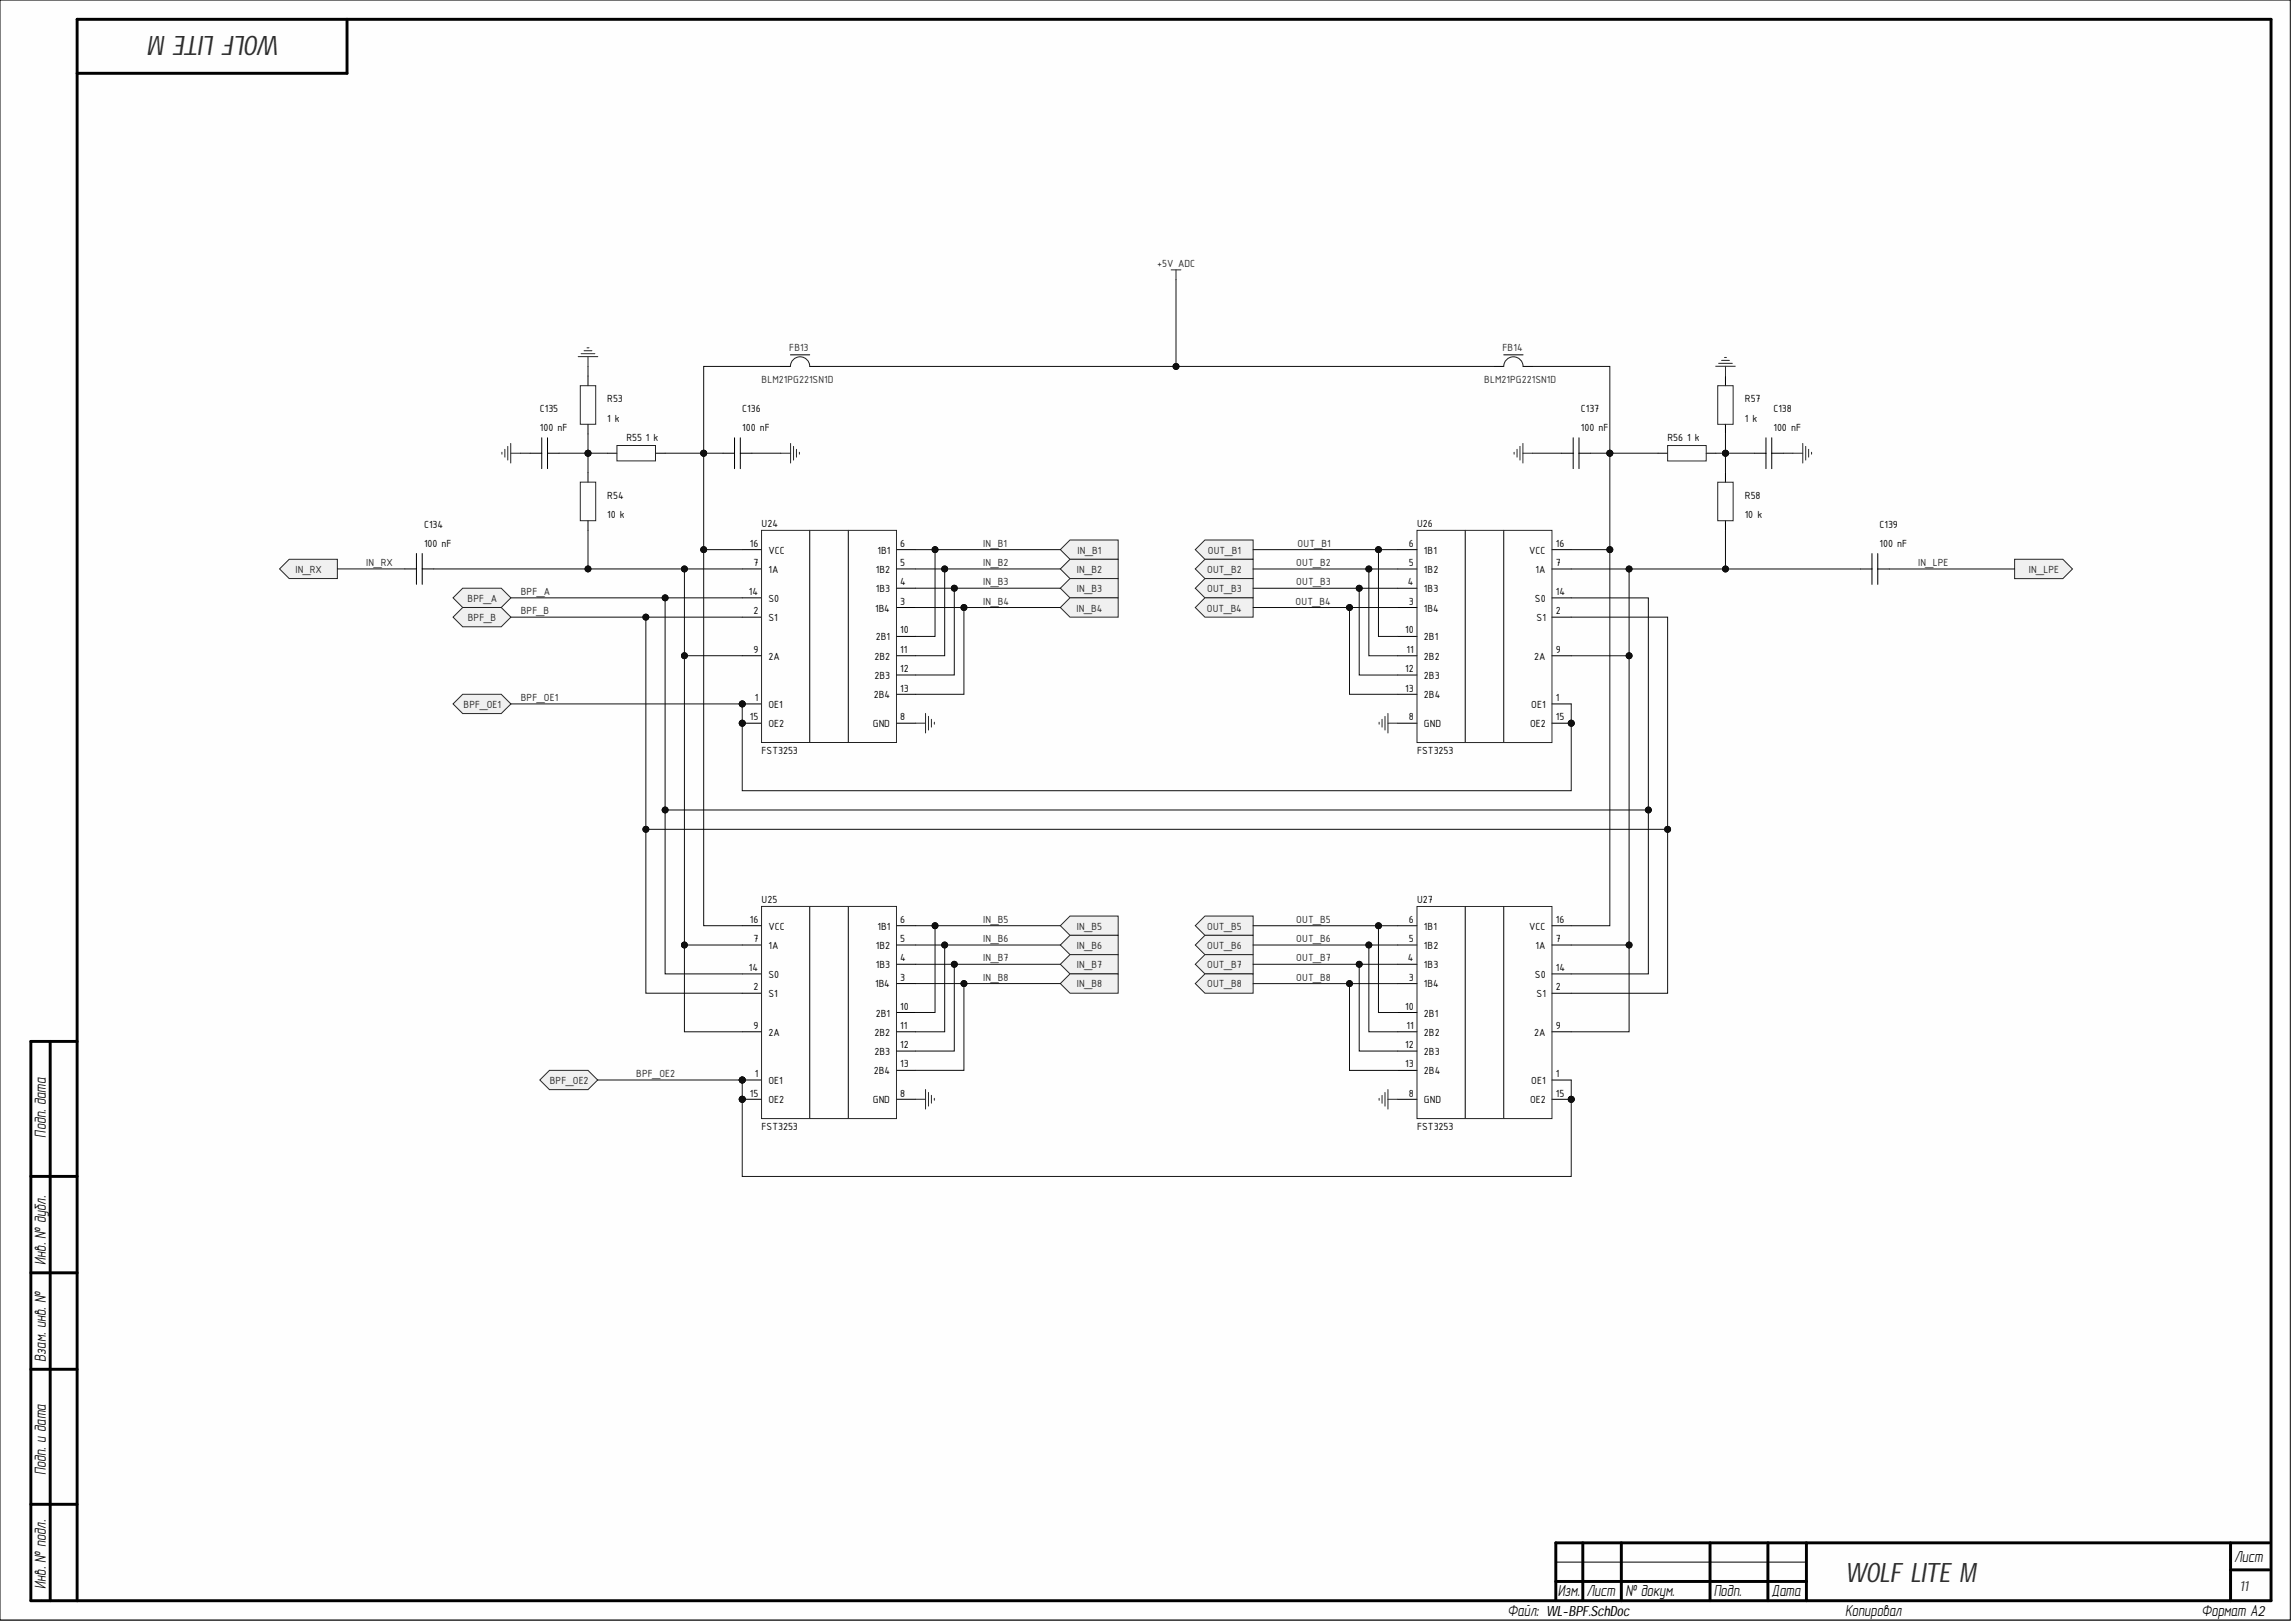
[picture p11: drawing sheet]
<svg xmlns="http://www.w3.org/2000/svg" width="594mm" height="420mm" viewBox="0 0 594 420" stroke-linecap="round" stroke-linejoin="round" font-family="sans-serif">
<defs><g id="words">
<g font-size="7" fill="#2f2f2f">
<text x="72.5" y="9.4" transform="rotate(-180 72.5 9.4)">WOLF LITE M</text>
<text x="477.5" y="409.5">WOLF LITE M</text>
</g>
<g font-size="3.7">
<text x="11.8" y="294.5" transform="rotate(-90 11.8 294.5)">Подп. дата</text>
<text x="11.8" y="327.5" transform="rotate(-90 11.8 327.5)">Инв. № дубл.</text>
<text x="11.8" y="352.5" transform="rotate(-90 11.8 352.5)">Взам. инв. №</text>
<text x="11.8" y="381.9" transform="rotate(-90 11.8 381.9)">Подп. и дата</text>
<text x="578.2" y="404.2">Лист</text>
<text x="11.8" y="411.3" transform="rotate(-90 11.8 411.3)">Инв. № подл.</text>
<text x="403.2" y="413.3">Изм.</text>
<text x="410.6" y="413.3">Лист</text>
<text x="420.7" y="413.3">№ докум.</text>
<text x="443.6" y="413.3">Подп.</text>
<text x="458.5" y="413.3">Дата</text>
<text x="390.2" y="418.3">Файл: WL-BPF.SchDoc</text>
<text x="477.5" y="418.3">Копировал</text>
<text x="569.8" y="418.3">Формат А2</text>
</g>
<text font-size="3.7" fill="#2f2f2f" x="579.7" y="411.8">11</text>
<g font-size="2.9" fill="#262626">
<text x="299.5" y="69.1">+5V ADC</text>
<text x="254.5" y="141.6">IN_B1</text>
<text x="278.9" y="143.4">IN_B1</text>
<text x="312.6" y="143.4">OUT_B1</text>
<text x="335.8" y="141.6">OUT_B1</text>
<text x="76.5" y="148.4">IN_RX</text>
<text x="94.8" y="146.6">IN_RX</text>
<text x="254.5" y="146.6">IN_B2</text>
<text x="278.7" y="148.4">IN_B2</text>
<text x="312.4" y="148.4">OUT_B2</text>
<text x="335.5" y="146.6">OUT_B2</text>
<text x="496.5" y="146.6">IN_LPE</text>
<text x="525.1" y="148.4">IN_LPE</text>
<text x="121" y="155.8">BPF_A</text>
<text x="134.8" y="154">BPF_A</text>
<text x="254.5" y="151.6">IN_B3</text>
<text x="278.7" y="153.3">IN_B3</text>
<text x="312.4" y="153.3">OUT_B3</text>
<text x="335.5" y="151.6">OUT_B3</text>
<text x="121.1" y="160.8">BPF_B</text>
<text x="134.8" y="159">BPF_B</text>
<text x="254.5" y="156.6">IN_B4</text>
<text x="278.6" y="158.3">IN_B4</text>
<text x="312.4" y="158.3">OUT_B4</text>
<text x="335.3" y="156.6">OUT_B4</text>
<text x="120" y="183.3">BPF_OE1</text>
<text x="134.8" y="181.5">BPF_OE1</text>
<text x="254.5" y="238.9">IN_B5</text>
<text x="335.5" y="238.9">OUT_B5</text>
<text x="254.5" y="243.9">IN_B6</text>
<text x="278.7" y="240.7">IN_B5</text>
<text x="278.7" y="245.7">IN_B6</text>
<text x="312.4" y="240.7">OUT_B5</text>
<text x="312.4" y="245.7">OUT_B6</text>
<text x="335.5" y="243.9">OUT_B6</text>
<text x="254.5" y="248.9">IN_B7</text>
<text x="278.7" y="250.6">IN_B7</text>
<text x="312.4" y="250.6">OUT_B7</text>
<text x="335.5" y="248.9">OUT_B7</text>
<text x="254.5" y="253.9">IN_B8</text>
<text x="278.7" y="255.6">IN_B8</text>
<text x="312.4" y="255.6">OUT_B8</text>
<text x="335.5" y="253.9">OUT_B8</text>
<text x="142.3" y="280.7">BPF_OE2</text>
<text x="164.7" y="278.9">BPF_OE2</text>
</g>
<g font-size="2.9" fill="#2e2e2e">
<text x="204.3" y="90.9">FB13</text>
<text x="388.9" y="90.9">FB14</text>
<text x="197.1" y="99.2">BLM21PG221SN1D</text>
<text x="384.2" y="99.2">BLM21PG221SN1D</text>
</g>
<g font-size="2.9">
<text x="139.7" y="106.6">C135</text>
<text x="157.1" y="104.1">R53</text>
<text x="192.1" y="106.6">C136</text>
<text x="409.2" y="106.6">C137</text>
<text x="451.6" y="104.1">R57</text>
<text x="459" y="106.6">C138</text>
<text x="139.7" y="111.6">100 nF</text>
<text x="157.1" y="109.1">1 k</text>
<text x="192.1" y="111.6">100 nF</text>
<text x="409.2" y="111.6">100 nF</text>
<text x="451.6" y="109.1">1 k</text>
<text x="459" y="111.6">100 nF</text>
<text x="162.1" y="114.1">R55</text>
<text x="167.1" y="114.1">1 k</text>
<text x="431.6" y="114.1">R56</text>
<text x="436.6" y="114.1">1 k</text>
<text x="157.1" y="129.1">R54</text>
<text x="451.6" y="129.1">R58</text>
<text x="109.7" y="136.6">C134</text>
<text x="157.1" y="134.1">10 k</text>
<text x="197.1" y="136.3">U24</text>
<text x="366.8" y="136.3">U26</text>
<text x="451.6" y="134.1">10 k</text>
<text x="486.5" y="136.6">C139</text>
<text x="109.7" y="141.6">100 nF</text>
<text x="194.1" y="141.6">16</text>
<text x="198.9" y="143.4">VCC</text>
<text x="227.1" y="143.4">1B1</text>
<text x="233" y="141.6">6</text>
<text x="364.6" y="141.6">6</text>
<text x="368.5" y="143.4">1B1</text>
<text x="395.7" y="143.4">VCC</text>
<text x="402.7" y="141.6">16</text>
<text x="486.5" y="141.6">100 nF</text>
<text x="195" y="146.6">7</text>
<text x="198.9" y="148.4">1A</text>
<text x="226.7" y="148.4">1B2</text>
<text x="233" y="146.6">5</text>
<text x="364.6" y="146.6">5</text>
<text x="368.5" y="148.4">1B2</text>
<text x="397.4" y="148.4">1A</text>
<text x="402.7" y="146.6">7</text>
<text x="193.8" y="154">14</text>
<text x="198.9" y="155.8">S0</text>
<text x="226.7" y="153.3">1B3</text>
<text x="233" y="151.6">4</text>
<text x="364.4" y="151.6">4</text>
<text x="368.5" y="153.3">1B3</text>
<text x="397.3" y="155.8">S0</text>
<text x="402.7" y="154">14</text>
<text x="195" y="159">2</text>
<text x="198.9" y="160.8">S1</text>
<text x="226.5" y="158.3">1B4</text>
<text x="233" y="156.6">3</text>
<text x="364.6" y="156.6">3</text>
<text x="368.5" y="158.3">1B4</text>
<text x="397.7" y="160.8">S1</text>
<text x="402.7" y="159">2</text>
<text x="226.7" y="165.8">2B1</text>
<text x="233" y="164">10</text>
<text x="363.7" y="164">10</text>
<text x="368.5" y="165.8">2B1</text>
<text x="195" y="169">9</text>
<text x="198.9" y="170.8">2A</text>
<text x="226.3" y="170.8">2B2</text>
<text x="233" y="174">12</text>
<text x="233" y="169">11</text>
<text x="363.7" y="174">12</text>
<text x="364.1" y="169">11</text>
<text x="368.5" y="170.8">2B2</text>
<text x="397.1" y="170.8">2A</text>
<text x="402.7" y="169">9</text>
<text x="226.3" y="175.7">2B3</text>
<text x="233" y="179">13</text>
<text x="363.7" y="179">13</text>
<text x="368.5" y="175.7">2B3</text>
<text x="195.3" y="181.5">1</text>
<text x="198.9" y="183.3">OE1</text>
<text x="226.2" y="180.8">2B4</text>
<text x="368.5" y="180.8">2B4</text>
<text x="396.3" y="183.3">OE1</text>
<text x="402.7" y="181.5">1</text>
<text x="194.1" y="186.5">15</text>
<text x="198.9" y="188.3">OE2</text>
<text x="225.9" y="188.3">GND</text>
<text x="233" y="186.5">8</text>
<text x="364.6" y="186.5">8</text>
<text x="368.5" y="188.3">GND</text>
<text x="396" y="188.3">OE2</text>
<text x="402.7" y="186.5">15</text>
<text x="197.1" y="195.3">FST3253</text>
<text x="366.8" y="195.3">FST3253</text>
<text x="197.1" y="233.7">U25</text>
<text x="366.8" y="233.7">U27</text>
<text x="194.1" y="238.9">16</text>
<text x="233" y="238.9">6</text>
<text x="364.6" y="238.9">6</text>
<text x="402.7" y="238.9">16</text>
<text x="195" y="243.9">7</text>
<text x="198.9" y="240.7">VCC</text>
<text x="198.9" y="245.7">1A</text>
<text x="226.7" y="245.7">1B2</text>
<text x="227.1" y="240.7">1B1</text>
<text x="233" y="243.9">5</text>
<text x="364.6" y="243.9">5</text>
<text x="368.5" y="245.7">1B2</text>
<text x="368.5" y="240.7">1B1</text>
<text x="395.7" y="240.7">VCC</text>
<text x="397.4" y="245.7">1A</text>
<text x="402.7" y="243.9">7</text>
<text x="193.8" y="251.4">14</text>
<text x="226.7" y="250.6">1B3</text>
<text x="233" y="248.9">4</text>
<text x="364.4" y="248.9">4</text>
<text x="368.5" y="250.6">1B3</text>
<text x="402.7" y="251.4">14</text>
<text x="195" y="256.4">2</text>
<text x="198.9" y="253.2">S0</text>
<text x="226.5" y="255.6">1B4</text>
<text x="233" y="253.9">3</text>
<text x="364.6" y="253.9">3</text>
<text x="368.5" y="255.6">1B4</text>
<text x="397.3" y="253.2">S0</text>
<text x="402.7" y="256.4">2</text>
<text x="198.9" y="258.2">S1</text>
<text x="226.7" y="263.2">2B1</text>
<text x="233" y="261.4">10</text>
<text x="363.7" y="261.4">10</text>
<text x="368.5" y="263.2">2B1</text>
<text x="397.7" y="258.2">S1</text>
<text x="195" y="266.4">9</text>
<text x="198.9" y="268.1">2A</text>
<text x="226.3" y="268.1">2B2</text>
<text x="233" y="266.4">11</text>
<text x="364.1" y="266.4">11</text>
<text x="368.5" y="268.1">2B2</text>
<text x="397.1" y="268.1">2A</text>
<text x="402.7" y="266.4">9</text>
<text x="226.3" y="273.1">2B3</text>
<text x="233" y="271.4">12</text>
<text x="363.7" y="271.4">12</text>
<text x="368.5" y="273.1">2B3</text>
<text x="195.3" y="278.9">1</text>
<text x="198.9" y="280.7">OE1</text>
<text x="226.2" y="278.1">2B4</text>
<text x="233" y="276.3">13</text>
<text x="363.7" y="276.3">13</text>
<text x="368.5" y="278.1">2B4</text>
<text x="396.3" y="280.7">OE1</text>
<text x="402.7" y="278.9">1</text>
<text x="194.1" y="283.9">15</text>
<text x="198.9" y="285.6">OE2</text>
<text x="225.9" y="285.6">GND</text>
<text x="233" y="283.9">8</text>
<text x="364.6" y="283.9">8</text>
<text x="368.5" y="285.6">GND</text>
<text x="396" y="285.6">OE2</text>
<text x="402.7" y="283.9">15</text>
<text x="197.1" y="292.7">FST3253</text>
<text x="366.8" y="292.7">FST3253</text>
</g>
<text font-size=".4" x="10" y="414.6">ALTIUMGOSTBOM2.0 KEV</text>
</g></defs>
<path d="M0 0h592.8v419.4h-592.8z" fill-rule="evenodd" fill="#fefefe"/>
<path d="M0 0h592.8v419.4h-592.8z" fill="none" stroke="#000" stroke-width=".26"/>
<path d="M0 0h592.8v419.4h-592.8z" fill-rule="evenodd" fill="#fefefe"/>
<path d="M0 0h592.8v419.4h-592.8zM402.7 404.4h64.8" fill="none" stroke="#000" stroke-width=".26"/>
<g fill="none" stroke="#000" stroke-width=".76">
<path d="M89.8 5v14h-69.8M13 269.6v144.8M20 269.6h-12v144.8h579.8v-409.4h-567.8v409.4M8 304.5h12M8 329.5h12M8 354.5h12M8 389.4h12M409.7 399.4v15M419.6 399.4v15M442.6 399.4v15M457.6 399.4v15M467.5 399.4v15"/>
<path d="M577.3 399.4v15M587.3 399.4h-184.6v15M402.7 409.4h64.8M577.3 406.4h10"/>
</g>
<circle cx="192.1" cy="182.2" r=".76" fill="#0e0e0e"/>
<circle cx="192.1" cy="182.2" r=".76" fill="none" stroke="#0e0e0e" stroke-width=".26"/>
<circle cx="192.1" cy="187.2" r=".76" fill="#0e0e0e"/>
<circle cx="192.1" cy="187.2" r=".76" fill="none" stroke="#0e0e0e" stroke-width=".26"/>
<g fill="none" stroke="#000" stroke-width=".26">
<path d="M209.6 137.3v54.9M219.6 137.3v54.9M192.1 147.3h5M192.1 142.3h5M192.1 154.8h5M192.1 159.8h5M232 157.3h5M232 152.3h5M232 147.3h5M232 142.3h5M192.1 169.8h5M232 174.7h5"/>
<path d="M232 169.8h5M232 164.8h5M192.1 182.2h5M232 187.2h5"/>
</g>
<circle cx="192.1" cy="182.2" r=".76" fill="#0e0e0e"/>
<circle cx="192.1" cy="182.2" r=".76" fill="none" stroke="#0e0e0e" stroke-width=".26"/>
<path d="M192.1 187.2h5" fill="none" stroke="#000" stroke-width=".26"/>
<circle cx="192.1" cy="187.2" r=".76" fill="#0e0e0e"/>
<circle cx="192.1" cy="187.2" r=".76" fill="none" stroke="#0e0e0e" stroke-width=".26"/>
<path d="M232 179.7h5" fill="none" stroke="#000" stroke-width=".26"/>
<path d="M197.1 137.3h34.9v54.9h-34.9z" fill="none" stroke="#262626" stroke-width=".26"/>
<circle cx="192.1" cy="279.6" r=".76" fill="#0e0e0e"/>
<circle cx="192.1" cy="279.6" r=".76" fill="none" stroke="#0e0e0e" stroke-width=".26"/>
<circle cx="192.1" cy="284.6" r=".76" fill="#0e0e0e"/>
<circle cx="192.1" cy="284.6" r=".76" fill="none" stroke="#0e0e0e" stroke-width=".26"/>
<g fill="none" stroke="#000" stroke-width=".26">
<path d="M192.1 239.6h5M209.6 234.7v54.9M219.6 234.7v54.9M232 239.6h5M192.1 244.6h5M192.1 252.1h5M192.1 257.1h5M232 254.6h5M232 249.6h5M232 244.6h5M192.1 267.1h5M192.1 279.6h5"/>
<path d="M232 272.1h5M232 267.1h5M232 262.1h5M232 284.6h5"/>
</g>
<circle cx="192.1" cy="279.6" r=".76" fill="#0e0e0e"/>
<circle cx="192.1" cy="279.6" r=".76" fill="none" stroke="#0e0e0e" stroke-width=".26"/>
<path d="M192.1 284.6h5" fill="none" stroke="#000" stroke-width=".26"/>
<circle cx="192.1" cy="284.6" r=".76" fill="#0e0e0e"/>
<circle cx="192.1" cy="284.6" r=".76" fill="none" stroke="#0e0e0e" stroke-width=".26"/>
<path d="M232 277.1h5" fill="none" stroke="#000" stroke-width=".26"/>
<path d="M197.1 234.7h34.9v54.9h-34.9z" fill="none" stroke="#262626" stroke-width=".26"/>
<path d="M139.7 279.6l2.5-2.5h10l2.5 2.5-2.5 2.5h-10z" fill-rule="evenodd" fill="#f0f0f0"/>
<path d="M237 187.2h2.5M239.5 184.7v5.1M240.3 185.4v3.6M241.1 186.2v2M241.8 187v.5M139.7 279.6l2.5-2.5h10l2.5 2.5-2.5 2.5h-10zM237 284.6h2.5M239.5 282v5.1M240.3 282.8v3.6M241.1 283.6v2M241.8 284.3v.5" fill="none" stroke="#262626" stroke-width=".26"/>
<path d="M119.8 152.3h9.9l2.5 2.5-2.5 2.5h-9.9l-2.5-2.5z" fill-rule="evenodd" fill="#f0f0f0"/>
<path d="M119.8 152.3h9.9l2.5 2.5-2.5 2.5h-9.9l-2.5-2.5z" fill="none" stroke="#262626" stroke-width=".26"/>
<path d="M119.8 157.3h9.9l2.5 2.5-2.5 2.5h-9.9l-2.5-2.5z" fill-rule="evenodd" fill="#f0f0f0"/>
<g fill="none" stroke="#262626" stroke-width=".26">
<path d="M149.6 92.3h5.1M150.2 99.9h4v9.9h-4zM150.4 91.6h3.6M151.2 90.8h2M151.9 90h.5M152.2 92.3v2.6M129.9 117.1v.5M130.7 116.3v2M131.4 115.6v3.5M132.2 117.3h2.5M132.2 114.8v5.1M159.7 115.3h10v4h-10z"/>
<path d="M202.1 117.3h2.5M204.6 114.8v5.1M205.4 115.6v3.5M206.1 116.3v2M206.9 117.1v.5M150.2 124.8h4v10h-4zM119.8 157.3h9.9l2.5 2.5-2.5 2.5h-9.9l-2.5-2.5z"/>
</g>
<g fill="none" stroke="#000" stroke-width=".26">
<path d="M152.2 97.4v2.5M137.2 117.3h3M140.2 113.3v8M141.7 117.3h3M141.7 113.3v8M152.2 109.8v2.5M157.2 117.3h2.5M169.7 117.3h2.4M187.1 117.3h3M190.1 113.3v8M191.6 113.3v8M191.6 117.3h3"/>
<path d="M152.2 122.3v2.5M152.2 134.8v2.5"/>
</g>
<path d="M521.4 144.8h12.5l2.5 2.5-2.5 2.5h-12.5z" fill-rule="evenodd" fill="#f0f0f0"/>
<path d="M521.4 144.8h12.5l2.5 2.5-2.5 2.5h-12.5z" fill="none" stroke="#262626" stroke-width=".26"/>
<path d="M202.1 94.9h2.5M204.6 91.9h5M209.6 94.9h2.5" fill="none" stroke="#000" stroke-width=".26"/>
<path d="M204.6 94.9a2.5 2.5 0 0 1 2.5-2.5 2.5 2.5 0 0 1 2.5 2.5" fill="none" stroke="#1c1c1c" stroke-width=".26"/>
<circle cx="406.7" cy="187.2" r=".76" fill="#0e0e0e"/>
<circle cx="406.7" cy="187.2" r=".76" fill="none" stroke="#0e0e0e" stroke-width=".26"/>
<g fill="none" stroke="#000" stroke-width=".26">
<path d="M379.2 137.3v54.9M389.2 137.3v54.9M361.8 157.3h4.9M361.8 152.3h4.9M361.8 147.3h4.9M361.8 142.3h4.9M401.7 147.3h5M401.7 142.3h5M401.7 154.8h5M401.7 159.8h5M361.8 174.8h4.9M361.8 169.8h4.9"/>
<path d="M361.8 164.8h4.9M401.7 169.8h5M361.8 187.2h4.9M401.7 187.2h5M401.7 182.2h5"/>
</g>
<circle cx="406.7" cy="187.2" r=".76" fill="#0e0e0e"/>
<circle cx="406.7" cy="187.2" r=".76" fill="none" stroke="#0e0e0e" stroke-width=".26"/>
<path d="M361.8 179.7h4.9" fill="none" stroke="#000" stroke-width=".26"/>
<path d="M366.7 137.3h35v54.9h-35z" fill="none" stroke="#262626" stroke-width=".26"/>
<circle cx="406.7" cy="284.6" r=".76" fill="#0e0e0e"/>
<circle cx="406.7" cy="284.6" r=".76" fill="none" stroke="#0e0e0e" stroke-width=".26"/>
<g fill="none" stroke="#000" stroke-width=".26">
<path d="M361.8 239.7h4.9M379.2 234.7v54.9M389.2 234.7v54.9M401.7 239.7h5M361.8 254.6h4.9M361.8 249.6h4.9M361.8 244.6h4.9M401.7 244.6h5M401.7 252.1h5M401.7 257.1h5M361.8 272.1h4.9M361.8 267.1h4.9"/>
<path d="M361.8 262.1h4.9M401.7 267.1h5M401.7 279.6h5M361.8 284.6h4.9M401.7 284.6h5"/>
</g>
<circle cx="406.7" cy="284.6" r=".76" fill="#0e0e0e"/>
<circle cx="406.7" cy="284.6" r=".76" fill="none" stroke="#0e0e0e" stroke-width=".26"/>
<g fill="none" stroke="#000" stroke-width=".26">
<path d="M446.6 97.4v2.5M404.2 117.3h3M407.2 113.3v8M408.7 113.3v8M408.7 117.3h2.9M429.1 117.3h2.5M441.6 117.3h2.5M446.6 109.8v2.5M454.1 117.3h3M457.1 113.3v8M458.6 117.3h3M458.6 113.3v8"/>
<path d="M446.6 122.3v2.5M446.6 134.8v2.5M361.8 277.1h4.9"/>
</g>
<g fill="none" stroke="#262626" stroke-width=".26">
<path d="M444 94.8h5.1M444.6 99.9h4v9.9h-4zM444.8 94.1h3.6M445.6 93.3h2M446.3 92.5h.5M446.6 94.8v2.6M391.9 117.1v.5M392.6 116.3v2M393.4 115.6v3.5M394.2 114.8v5.1M394.2 117.3h2.5M431.6 115.3h10v4h-10z"/>
<path d="M464 117.3h2.6M466.6 114.8v5.1M467.3 115.6v3.5M468.1 116.3v2M468.9 117.1v.5M444.6 124.8h4v10h-4zM356.9 187v.5M357.7 186.2v2M358.5 185.4v3.6M359.2 184.7v5.1M359.2 187.2h2.6M366.7 234.7h35v54.9h-35z"/>
<path d="M356.9 284.3v.5M357.7 283.6v2M358.5 282.8v3.6M359.2 282v5.1M359.2 284.6h2.6"/>
</g>
<path d="M74.8 144.8h12.5v5h-12.5l-2.4-2.5z" fill-rule="evenodd" fill="#f0f0f0"/>
<path d="M303.1 69.9h2.5M304.4 69.9v2.5M74.8 144.8h12.5v5h-12.5l-2.4-2.5z" fill="none" stroke="#262626" stroke-width=".26"/>
<path d="M386.7 94.9h2.5M389.2 91.9h5M394.2 94.9h2.5" fill="none" stroke="#000" stroke-width=".26"/>
<path d="M389.2 94.9a2.5 2.5 0 0 1 2.5-2.5 2.5 2.5 0 0 1 2.5 2.5" fill="none" stroke="#1c1c1c" stroke-width=".26"/>
<path d="M276.9 139.8h12.5v5h-12.5l-2.5-2.5z" fill-rule="evenodd" fill="#f0f0f0"/>
<path d="M276.9 139.8h12.5v5h-12.5l-2.5-2.5z" fill="none" stroke="#262626" stroke-width=".26"/>
<path d="M276.9 144.8h12.5v5h-12.5l-2.5-2.5z" fill-rule="evenodd" fill="#f0f0f0"/>
<path d="M276.9 144.8h12.5v5h-12.5l-2.5-2.5z" fill="none" stroke="#262626" stroke-width=".26"/>
<path d="M276.9 149.8h12.5v5h-12.5l-2.5-2.5z" fill-rule="evenodd" fill="#f0f0f0"/>
<path d="M276.9 149.8h12.5v5h-12.5l-2.5-2.5z" fill="none" stroke="#262626" stroke-width=".26"/>
<path d="M276.9 154.8h12.5v5h-12.5l-2.5-2.5z" fill-rule="evenodd" fill="#f0f0f0"/>
<path d="M276.9 154.8h12.5v5h-12.5l-2.5-2.5z" fill="none" stroke="#262626" stroke-width=".26"/>
<path d="M276.9 237.1h12.5v5h-12.5l-2.5-2.5z" fill-rule="evenodd" fill="#f0f0f0"/>
<path d="M276.9 237.1h12.5v5h-12.5l-2.5-2.5z" fill="none" stroke="#262626" stroke-width=".26"/>
<path d="M276.9 242.1h12.5v5h-12.5l-2.5-2.5z" fill-rule="evenodd" fill="#f0f0f0"/>
<path d="M276.9 242.1h12.5v5h-12.5l-2.5-2.5z" fill="none" stroke="#262626" stroke-width=".26"/>
<path d="M276.9 247.1h12.5v5h-12.5l-2.5-2.5z" fill-rule="evenodd" fill="#f0f0f0"/>
<path d="M276.9 247.1h12.5v5h-12.5l-2.5-2.5z" fill="none" stroke="#262626" stroke-width=".26"/>
<path d="M276.9 252.1h12.5v5h-12.5l-2.5-2.5z" fill-rule="evenodd" fill="#f0f0f0"/>
<path d="M276.9 252.1h12.5v5h-12.5l-2.5-2.5z" fill="none" stroke="#262626" stroke-width=".26"/>
<path d="M311.9 139.8h12.4v5h-12.4l-2.5-2.5z" fill-rule="evenodd" fill="#f0f0f0"/>
<path d="M311.9 139.8h12.4v5h-12.4l-2.5-2.5z" fill="none" stroke="#262626" stroke-width=".26"/>
<path d="M311.9 144.8h12.4v5h-12.4l-2.5-2.5z" fill-rule="evenodd" fill="#f0f0f0"/>
<path d="M311.9 144.8h12.4v5h-12.4l-2.5-2.5z" fill="none" stroke="#262626" stroke-width=".26"/>
<path d="M311.9 149.8h12.4v5h-12.4l-2.5-2.5z" fill-rule="evenodd" fill="#f0f0f0"/>
<path d="M311.9 149.8h12.4v5h-12.4l-2.5-2.5z" fill="none" stroke="#262626" stroke-width=".26"/>
<path d="M311.9 154.8h12.4v5h-12.4l-2.5-2.5z" fill-rule="evenodd" fill="#f0f0f0"/>
<path d="M311.9 154.8h12.4v5h-12.4l-2.5-2.5z" fill="none" stroke="#262626" stroke-width=".26"/>
<path d="M311.9 237.1h12.4v5h-12.4l-2.5-2.5z" fill-rule="evenodd" fill="#f0f0f0"/>
<path d="M311.9 237.1h12.4v5h-12.4l-2.5-2.5z" fill="none" stroke="#262626" stroke-width=".26"/>
<path d="M311.9 242.1h12.4v5h-12.4l-2.5-2.5z" fill-rule="evenodd" fill="#f0f0f0"/>
<path d="M311.9 242.1h12.4v5h-12.4l-2.5-2.5z" fill="none" stroke="#262626" stroke-width=".26"/>
<path d="M311.9 247.1h12.4v5h-12.4l-2.5-2.5z" fill-rule="evenodd" fill="#f0f0f0"/>
<path d="M311.9 247.1h12.4v5h-12.4l-2.5-2.5z" fill="none" stroke="#262626" stroke-width=".26"/>
<path d="M311.9 252.1h12.4v5h-12.4l-2.5-2.5z" fill-rule="evenodd" fill="#f0f0f0"/>
<path d="M311.9 252.1h12.4v5h-12.4l-2.5-2.5z" fill="none" stroke="#262626" stroke-width=".26"/>
<path d="M119.8 179.7h9.9l2.5 2.5-2.5 2.5h-9.9l-2.5-2.5z" fill-rule="evenodd" fill="#f0f0f0"/>
<path d="M119.8 179.7h9.9l2.5 2.5-2.5 2.5h-9.9l-2.5-2.5z" fill="none" stroke="#262626" stroke-width=".26"/>
<path d="M104.8 147.3h3M107.8 143.3v8M109.3 143.3v8M109.3 147.3h3M481.5 147.3h3M484.5 143.3v8M486 147.3h3M486 143.3v8" fill="none" stroke="#000" stroke-width=".26"/>
<path d="M446.6 112.3v5" fill="none" stroke="#0e0e0e" stroke-width=".26"/>
<circle cx="446.6" cy="117.3" r=".76" fill="#0e0e0e"/>
<g fill="none" stroke="#0e0e0e" stroke-width=".26">
<path d="M87.3 147.3h17.5M112.3 147.3h64.8"/>
<circle cx="446.6" cy="117.3" r=".76"/>
</g>
<circle cx="177.1" cy="147.3" r=".76" fill="#0e0e0e"/>
<circle cx="177.1" cy="147.3" r=".76" fill="none" stroke="#0e0e0e" stroke-width=".26"/>
<circle cx="152.2" cy="147.3" r=".76" fill="#0e0e0e"/>
<g fill="none" stroke="#0e0e0e" stroke-width=".26">
<path d="M132.2 159.8h59.9"/>
<circle cx="152.2" cy="147.3" r=".76"/>
</g>
<circle cx="167.2" cy="159.8" r=".76" fill="#0e0e0e"/>
<g fill="none" stroke="#0e0e0e" stroke-width=".26">
<path d="M132.2 154.8h59.9"/>
<circle cx="167.2" cy="159.8" r=".76"/>
</g>
<circle cx="172.1" cy="154.8" r=".76" fill="#0e0e0e"/>
<g fill="none" stroke="#0e0e0e" stroke-width=".26">
<path d="M134.7 117.3h2.5M144.7 117.3h7.5"/>
<circle cx="172.1" cy="154.8" r=".76"/>
</g>
<circle cx="152.2" cy="117.3" r=".76" fill="#0e0e0e"/>
<g fill="none" stroke="#0e0e0e" stroke-width=".26">
<path d="M157.2 117.3h-5v5"/>
<circle cx="152.2" cy="117.3" r=".76"/>
</g>
<circle cx="152.2" cy="117.3" r=".76" fill="#0e0e0e"/>
<g fill="none" stroke="#0e0e0e" stroke-width=".26">
<path d="M154.7 279.6h37.4"/>
<circle cx="152.2" cy="117.3" r=".76"/>
</g>
<circle cx="192.1" cy="279.6" r=".76" fill="#0e0e0e"/>
<g fill="none" stroke="#0e0e0e" stroke-width=".26">
<path d="M167.2 159.8v97.3h24.9"/>
<circle cx="192.1" cy="279.6" r=".76"/>
</g>
<circle cx="167.2" cy="214.7" r=".76" fill="#0e0e0e"/>
<circle cx="167.2" cy="214.7" r=".76" fill="none" stroke="#0e0e0e" stroke-width=".26"/>
<circle cx="167.2" cy="159.8" r=".76" fill="#0e0e0e"/>
<g fill="none" stroke="#0e0e0e" stroke-width=".26">
<path d="M172.1 154.8v97.3h20"/>
<circle cx="167.2" cy="159.8" r=".76"/>
</g>
<circle cx="172.1" cy="209.7" r=".76" fill="#0e0e0e"/>
<circle cx="172.1" cy="209.7" r=".76" fill="none" stroke="#0e0e0e" stroke-width=".26"/>
<circle cx="172.1" cy="154.8" r=".76" fill="#0e0e0e"/>
<g fill="none" stroke="#0e0e0e" stroke-width=".26">
<path d="M172.1 117.3h10"/>
<circle cx="172.1" cy="154.8" r=".76"/>
</g>
<circle cx="182.1" cy="117.3" r=".76" fill="#0e0e0e"/>
<g fill="none" stroke="#0e0e0e" stroke-width=".26">
<path d="M192.1 244.6h-15v22.5h15"/>
<circle cx="182.1" cy="117.3" r=".76"/>
</g>
<circle cx="177.1" cy="244.6" r=".76" fill="#0e0e0e"/>
<g fill="none" stroke="#0e0e0e" stroke-width=".26">
<path d="M192.1 169.8h-15v74.8"/>
<circle cx="177.1" cy="244.6" r=".76"/>
</g>
<circle cx="177.1" cy="244.6" r=".76" fill="#0e0e0e"/>
<circle cx="177.1" cy="244.6" r=".76" fill="none" stroke="#0e0e0e" stroke-width=".26"/>
<circle cx="177.1" cy="169.8" r=".76" fill="#0e0e0e"/>
<g fill="none" stroke="#0e0e0e" stroke-width=".26">
<path d="M192.1 147.3h-15v22.5"/>
<circle cx="177.1" cy="169.8" r=".76"/>
</g>
<circle cx="177.1" cy="169.8" r=".76" fill="#0e0e0e"/>
<circle cx="177.1" cy="169.8" r=".76" fill="none" stroke="#0e0e0e" stroke-width=".26"/>
<circle cx="177.1" cy="147.3" r=".76" fill="#0e0e0e"/>
<g fill="none" stroke="#0e0e0e" stroke-width=".26">
<path d="M192.1 142.3h-10v97.3h10"/>
<circle cx="177.1" cy="147.3" r=".76"/>
</g>
<circle cx="182.1" cy="142.3" r=".76" fill="#0e0e0e"/>
<g fill="none" stroke="#0e0e0e" stroke-width=".26">
<path d="M202.1 94.9h-20v22.4h5"/>
<circle cx="182.1" cy="142.3" r=".76"/>
</g>
<circle cx="182.1" cy="117.3" r=".76" fill="#0e0e0e"/>
<g fill="none" stroke="#0e0e0e" stroke-width=".26">
<path d="M406.7 279.6v25h-214.6v-20"/>
<circle cx="182.1" cy="117.3" r=".76"/>
</g>
<circle cx="192.1" cy="284.6" r=".76" fill="#0e0e0e"/>
<circle cx="192.1" cy="284.6" r=".76" fill="none" stroke="#0e0e0e" stroke-width=".26"/>
<circle cx="406.7" cy="284.6" r=".76" fill="#0e0e0e"/>
<g fill="none" stroke="#0e0e0e" stroke-width=".26">
<path d="M192.1 279.6v5"/>
<circle cx="406.7" cy="284.6" r=".76"/>
</g>
<circle cx="192.1" cy="284.6" r=".76" fill="#0e0e0e"/>
<circle cx="192.1" cy="284.6" r=".76" fill="none" stroke="#0e0e0e" stroke-width=".26"/>
<circle cx="192.1" cy="279.6" r=".76" fill="#0e0e0e"/>
<g fill="none" stroke="#0e0e0e" stroke-width=".26">
<path d="M212.1 94.9h174.6M194.6 117.3h7.5"/>
<circle cx="192.1" cy="279.6" r=".76"/>
</g>
<circle cx="304.4" cy="94.9" r=".76" fill="#0e0e0e"/>
<g fill="none" stroke="#0e0e0e" stroke-width=".26">
<path d="M249.5 254.6v22.5h-12.5"/>
<circle cx="304.4" cy="94.9" r=".76"/>
</g>
<circle cx="249.5" cy="254.6" r=".76" fill="#0e0e0e"/>
<g fill="none" stroke="#0e0e0e" stroke-width=".26">
<path d="M247 249.6v22.5h-10"/>
<circle cx="249.5" cy="254.6" r=".76"/>
</g>
<circle cx="247" cy="249.6" r=".76" fill="#0e0e0e"/>
<g fill="none" stroke="#0e0e0e" stroke-width=".26">
<path d="M244.5 244.6v22.5h-7.5"/>
<circle cx="247" cy="249.6" r=".76"/>
</g>
<circle cx="244.5" cy="244.6" r=".76" fill="#0e0e0e"/>
<g fill="none" stroke="#0e0e0e" stroke-width=".26">
<path d="M242 239.6v22.5h-5"/>
<circle cx="244.5" cy="244.6" r=".76"/>
</g>
<circle cx="242" cy="239.6" r=".76" fill="#0e0e0e"/>
<g fill="none" stroke="#0e0e0e" stroke-width=".26">
<path d="M237 254.6h37.4"/>
<circle cx="242" cy="239.6" r=".76"/>
</g>
<circle cx="249.5" cy="254.6" r=".76" fill="#0e0e0e"/>
<g fill="none" stroke="#0e0e0e" stroke-width=".26">
<path d="M237 249.6h37.4"/>
<circle cx="249.5" cy="254.6" r=".76"/>
</g>
<circle cx="247" cy="249.6" r=".76" fill="#0e0e0e"/>
<g fill="none" stroke="#0e0e0e" stroke-width=".26">
<path d="M237 244.6h37.4"/>
<circle cx="247" cy="249.6" r=".76"/>
</g>
<circle cx="244.5" cy="244.6" r=".76" fill="#0e0e0e"/>
<g fill="none" stroke="#0e0e0e" stroke-width=".26">
<path d="M237 239.6h37.4"/>
<circle cx="244.5" cy="244.6" r=".76"/>
</g>
<circle cx="242" cy="239.6" r=".76" fill="#0e0e0e"/>
<g fill="none" stroke="#0e0e0e" stroke-width=".26">
<path d="M249.5 157.3v22.4h-12.5"/>
<circle cx="242" cy="239.6" r=".76"/>
</g>
<circle cx="249.5" cy="157.3" r=".76" fill="#0e0e0e"/>
<g fill="none" stroke="#0e0e0e" stroke-width=".26">
<path d="M247 152.3v22.4h-10"/>
<circle cx="249.5" cy="157.3" r=".76"/>
</g>
<circle cx="247" cy="152.3" r=".76" fill="#0e0e0e"/>
<g fill="none" stroke="#0e0e0e" stroke-width=".26">
<path d="M244.5 147.3v22.5h-7.5"/>
<circle cx="247" cy="152.3" r=".76"/>
</g>
<circle cx="244.5" cy="147.3" r=".76" fill="#0e0e0e"/>
<g fill="none" stroke="#0e0e0e" stroke-width=".26">
<path d="M242 142.3v22.5h-5"/>
<circle cx="244.5" cy="147.3" r=".76"/>
</g>
<circle cx="242" cy="142.3" r=".76" fill="#0e0e0e"/>
<g fill="none" stroke="#0e0e0e" stroke-width=".26">
<path d="M237 157.3h37.4"/>
<circle cx="242" cy="142.3" r=".76"/>
</g>
<circle cx="249.5" cy="157.3" r=".76" fill="#0e0e0e"/>
<g fill="none" stroke="#0e0e0e" stroke-width=".26">
<path d="M237 152.3h37.4"/>
<circle cx="249.5" cy="157.3" r=".76"/>
</g>
<circle cx="247" cy="152.3" r=".76" fill="#0e0e0e"/>
<g fill="none" stroke="#0e0e0e" stroke-width=".26">
<path d="M237 147.3h37.4"/>
<circle cx="247" cy="152.3" r=".76"/>
</g>
<circle cx="244.5" cy="147.3" r=".76" fill="#0e0e0e"/>
<g fill="none" stroke="#0e0e0e" stroke-width=".26">
<path d="M237 142.3h37.4"/>
<circle cx="244.5" cy="147.3" r=".76"/>
</g>
<circle cx="242" cy="142.3" r=".76" fill="#0e0e0e"/>
<g fill="none" stroke="#0e0e0e" stroke-width=".26">
<path d="M324.3 254.6h37.5"/>
<circle cx="242" cy="142.3" r=".76"/>
</g>
<circle cx="349.3" cy="254.6" r=".76" fill="#0e0e0e"/>
<g fill="none" stroke="#0e0e0e" stroke-width=".26">
<path d="M324.3 249.6h37.5"/>
<circle cx="349.3" cy="254.6" r=".76"/>
</g>
<circle cx="351.8" cy="249.6" r=".76" fill="#0e0e0e"/>
<g fill="none" stroke="#0e0e0e" stroke-width=".26">
<path d="M324.3 244.6h37.5"/>
<circle cx="351.8" cy="249.6" r=".76"/>
</g>
<circle cx="354.3" cy="244.6" r=".76" fill="#0e0e0e"/>
<g fill="none" stroke="#0e0e0e" stroke-width=".26">
<path d="M324.3 239.7h37.5"/>
<circle cx="354.3" cy="244.6" r=".76"/>
</g>
<circle cx="356.8" cy="239.7" r=".76" fill="#0e0e0e"/>
<g fill="none" stroke="#0e0e0e" stroke-width=".26">
<path d="M324.3 157.3h37.5"/>
<circle cx="356.8" cy="239.7" r=".76"/>
</g>
<circle cx="349.3" cy="157.3" r=".76" fill="#0e0e0e"/>
<g fill="none" stroke="#0e0e0e" stroke-width=".26">
<path d="M324.3 152.3h37.5"/>
<circle cx="349.3" cy="157.3" r=".76"/>
</g>
<circle cx="351.8" cy="152.3" r=".76" fill="#0e0e0e"/>
<g fill="none" stroke="#0e0e0e" stroke-width=".26">
<path d="M324.3 147.3h37.5"/>
<circle cx="351.8" cy="152.3" r=".76"/>
</g>
<circle cx="354.3" cy="147.3" r=".76" fill="#0e0e0e"/>
<g fill="none" stroke="#0e0e0e" stroke-width=".26">
<path d="M324.3 142.3h37.5"/>
<circle cx="354.3" cy="147.3" r=".76"/>
</g>
<circle cx="356.8" cy="142.3" r=".76" fill="#0e0e0e"/>
<g fill="none" stroke="#0e0e0e" stroke-width=".26">
<path d="M349.3 254.6v22.5h12.5"/>
<circle cx="356.8" cy="142.3" r=".76"/>
</g>
<circle cx="349.3" cy="254.6" r=".76" fill="#0e0e0e"/>
<g fill="none" stroke="#0e0e0e" stroke-width=".26">
<path d="M349.3 157.3v22.4h12.5"/>
<circle cx="349.3" cy="254.6" r=".76"/>
</g>
<circle cx="349.3" cy="157.3" r=".76" fill="#0e0e0e"/>
<g fill="none" stroke="#0e0e0e" stroke-width=".26">
<path d="M351.8 249.6v22.5h10"/>
<circle cx="349.3" cy="157.3" r=".76"/>
</g>
<circle cx="351.8" cy="249.6" r=".76" fill="#0e0e0e"/>
<g fill="none" stroke="#0e0e0e" stroke-width=".26">
<path d="M351.8 152.3v22.5h10"/>
<circle cx="351.8" cy="249.6" r=".76"/>
</g>
<circle cx="351.8" cy="152.3" r=".76" fill="#0e0e0e"/>
<g fill="none" stroke="#0e0e0e" stroke-width=".26">
<path d="M354.3 244.6v22.5h7.5"/>
<circle cx="351.8" cy="152.3" r=".76"/>
</g>
<circle cx="354.3" cy="244.6" r=".76" fill="#0e0e0e"/>
<g fill="none" stroke="#0e0e0e" stroke-width=".26">
<path d="M354.3 147.3v22.5h7.5"/>
<circle cx="354.3" cy="244.6" r=".76"/>
</g>
<circle cx="354.3" cy="147.3" r=".76" fill="#0e0e0e"/>
<g fill="none" stroke="#0e0e0e" stroke-width=".26">
<path d="M356.8 239.7v22.4h5"/>
<circle cx="354.3" cy="147.3" r=".76"/>
</g>
<circle cx="356.8" cy="239.7" r=".76" fill="#0e0e0e"/>
<g fill="none" stroke="#0e0e0e" stroke-width=".26">
<path d="M356.8 142.3v22.5h5"/>
<circle cx="356.8" cy="239.7" r=".76"/>
</g>
<circle cx="356.8" cy="142.3" r=".76" fill="#0e0e0e"/>
<g fill="none" stroke="#0e0e0e" stroke-width=".26">
<path d="M396.7 94.9h20v22.4M396.7 117.3h7.5"/>
<circle cx="356.8" cy="142.3" r=".76"/>
</g>
<circle cx="416.6" cy="117.3" r=".76" fill="#0e0e0e"/>
<g fill="none" stroke="#0e0e0e" stroke-width=".26">
<path d="M406.7 244.6h14.9v22.5h-14.9"/>
<circle cx="416.6" cy="117.3" r=".76"/>
</g>
<circle cx="421.6" cy="244.6" r=".76" fill="#0e0e0e"/>
<g fill="none" stroke="#0e0e0e" stroke-width=".26">
<path d="M406.7 142.3h10v97.4h-10"/>
<circle cx="421.6" cy="244.6" r=".76"/>
</g>
<circle cx="416.6" cy="142.3" r=".76" fill="#0e0e0e"/>
<g fill="none" stroke="#0e0e0e" stroke-width=".26">
<path d="M406.7 169.8h14.9v74.8"/>
<circle cx="416.6" cy="142.3" r=".76"/>
</g>
<circle cx="421.6" cy="244.6" r=".76" fill="#0e0e0e"/>
<circle cx="421.6" cy="244.6" r=".76" fill="none" stroke="#0e0e0e" stroke-width=".26"/>
<circle cx="421.6" cy="169.8" r=".76" fill="#0e0e0e"/>
<g fill="none" stroke="#0e0e0e" stroke-width=".26">
<path d="M406.7 159.8h24.9v97.3h-24.9"/>
<circle cx="421.6" cy="169.8" r=".76"/>
</g>
<circle cx="431.6" cy="214.7" r=".76" fill="#0e0e0e"/>
<g fill="none" stroke="#0e0e0e" stroke-width=".26">
<path d="M406.7 154.8h19.9v97.3h-19.9"/>
<circle cx="431.6" cy="214.7" r=".76"/>
</g>
<circle cx="426.6" cy="209.7" r=".76" fill="#0e0e0e"/>
<g fill="none" stroke="#0e0e0e" stroke-width=".26">
<path d="M406.7 147.3h14.9v22.5"/>
<circle cx="426.6" cy="209.7" r=".76"/>
</g>
<circle cx="421.6" cy="169.8" r=".76" fill="#0e0e0e"/>
<circle cx="421.6" cy="169.8" r=".76" fill="none" stroke="#0e0e0e" stroke-width=".26"/>
<circle cx="421.6" cy="147.3" r=".76" fill="#0e0e0e"/>
<g fill="none" stroke="#0e0e0e" stroke-width=".26">
<path d="M411.6 117.3h17.5"/>
<circle cx="421.6" cy="147.3" r=".76"/>
</g>
<circle cx="416.6" cy="117.3" r=".76" fill="#0e0e0e"/>
<g fill="none" stroke="#0e0e0e" stroke-width=".26">
<path d="M421.6 147.3h59.9"/>
<circle cx="416.6" cy="117.3" r=".76"/>
</g>
<circle cx="421.6" cy="147.3" r=".76" fill="#0e0e0e"/>
<circle cx="421.6" cy="147.3" r=".76" fill="none" stroke="#0e0e0e" stroke-width=".26"/>
<circle cx="446.6" cy="147.3" r=".76" fill="#0e0e0e"/>
<g fill="none" stroke="#0e0e0e" stroke-width=".26">
<path d="M444.1 117.3h2.5v5"/>
<circle cx="446.6" cy="147.3" r=".76"/>
</g>
<circle cx="446.6" cy="117.3" r=".76" fill="#0e0e0e"/>
<g fill="none" stroke="#0e0e0e" stroke-width=".26">
<path d="M446.6 117.3h7.5"/>
<circle cx="446.6" cy="117.3" r=".76"/>
</g>
<circle cx="446.6" cy="117.3" r=".76" fill="#0e0e0e"/>
<g fill="none" stroke="#0e0e0e" stroke-width=".26">
<path d="M461.6 117.3h2.4M152.2 137.3v10M489 147.3h32.4"/>
<circle cx="446.6" cy="117.3" r=".76"/>
</g>
<circle cx="152.2" cy="147.3" r=".76" fill="#0e0e0e"/>
<g fill="none" stroke="#0e0e0e" stroke-width=".26">
<path d="M152.2 112.3v5"/>
<circle cx="152.2" cy="147.3" r=".76"/>
</g>
<circle cx="152.2" cy="117.3" r=".76" fill="#0e0e0e"/>
<g fill="none" stroke="#0e0e0e" stroke-width=".26">
<path d="M152.2 94.9v2.5M182.1 117.3v25"/>
<circle cx="152.2" cy="117.3" r=".76"/>
</g>
<circle cx="182.1" cy="142.3" r=".76" fill="#0e0e0e"/>
<circle cx="182.1" cy="142.3" r=".76" fill="none" stroke="#0e0e0e" stroke-width=".26"/>
<circle cx="182.1" cy="117.3" r=".76" fill="#0e0e0e"/>
<g fill="none" stroke="#0e0e0e" stroke-width=".26">
<path d="M304.4 72.4v22.5"/>
<circle cx="182.1" cy="117.3" r=".76"/>
</g>
<circle cx="304.4" cy="94.9" r=".76" fill="#0e0e0e"/>
<g fill="none" stroke="#0e0e0e" stroke-width=".26">
<path d="M416.7 117.3v25"/>
<circle cx="304.4" cy="94.9" r=".76"/>
</g>
<circle cx="416.6" cy="142.3" r=".76" fill="#0e0e0e"/>
<circle cx="416.6" cy="142.3" r=".76" fill="none" stroke="#0e0e0e" stroke-width=".26"/>
<circle cx="416.6" cy="117.3" r=".76" fill="#0e0e0e"/>
<g fill="none" stroke="#0e0e0e" stroke-width=".26">
<path d="M446.6 137.3v10"/>
<circle cx="416.6" cy="117.3" r=".76"/>
</g>
<circle cx="446.6" cy="147.3" r=".76" fill="#0e0e0e"/>
<g fill="none" stroke="#0e0e0e" stroke-width=".26">
<path d="M172.1 209.7h254.5"/>
<circle cx="446.6" cy="147.3" r=".76"/>
</g>
<circle cx="426.6" cy="209.7" r=".76" fill="#0e0e0e"/>
<circle cx="426.6" cy="209.7" r=".76" fill="none" stroke="#0e0e0e" stroke-width=".26"/>
<circle cx="172.1" cy="209.7" r=".76" fill="#0e0e0e"/>
<g fill="none" stroke="#0e0e0e" stroke-width=".26">
<path d="M167.2 214.7h264.4"/>
<circle cx="172.1" cy="209.7" r=".76"/>
</g>
<circle cx="167.2" cy="214.7" r=".76" fill="#0e0e0e"/>
<circle cx="167.2" cy="214.7" r=".76" fill="none" stroke="#0e0e0e" stroke-width=".26"/>
<circle cx="431.6" cy="214.7" r=".76" fill="#0e0e0e"/>
<g fill="none" stroke="#0e0e0e" stroke-width=".26">
<path d="M132.2 182.2h59.9v22.5h214.6v-22.5"/>
<circle cx="431.6" cy="214.7" r=".76"/>
</g>
<circle cx="192.1" cy="182.2" r=".76" fill="#0e0e0e"/>
<circle cx="192.1" cy="182.2" r=".76" fill="none" stroke="#0e0e0e" stroke-width=".26"/>
<circle cx="192.1" cy="187.2" r=".76" fill="#0e0e0e"/>
<circle cx="192.1" cy="187.2" r=".76" fill="none" stroke="#0e0e0e" stroke-width=".26"/>
<circle cx="406.7" cy="187.2" r=".76" fill="#0e0e0e"/>
<circle cx="406.7" cy="187.2" r=".76" fill="none" stroke="#0e0e0e" stroke-width=".26"/>
<use href="#words"/>
</svg>
